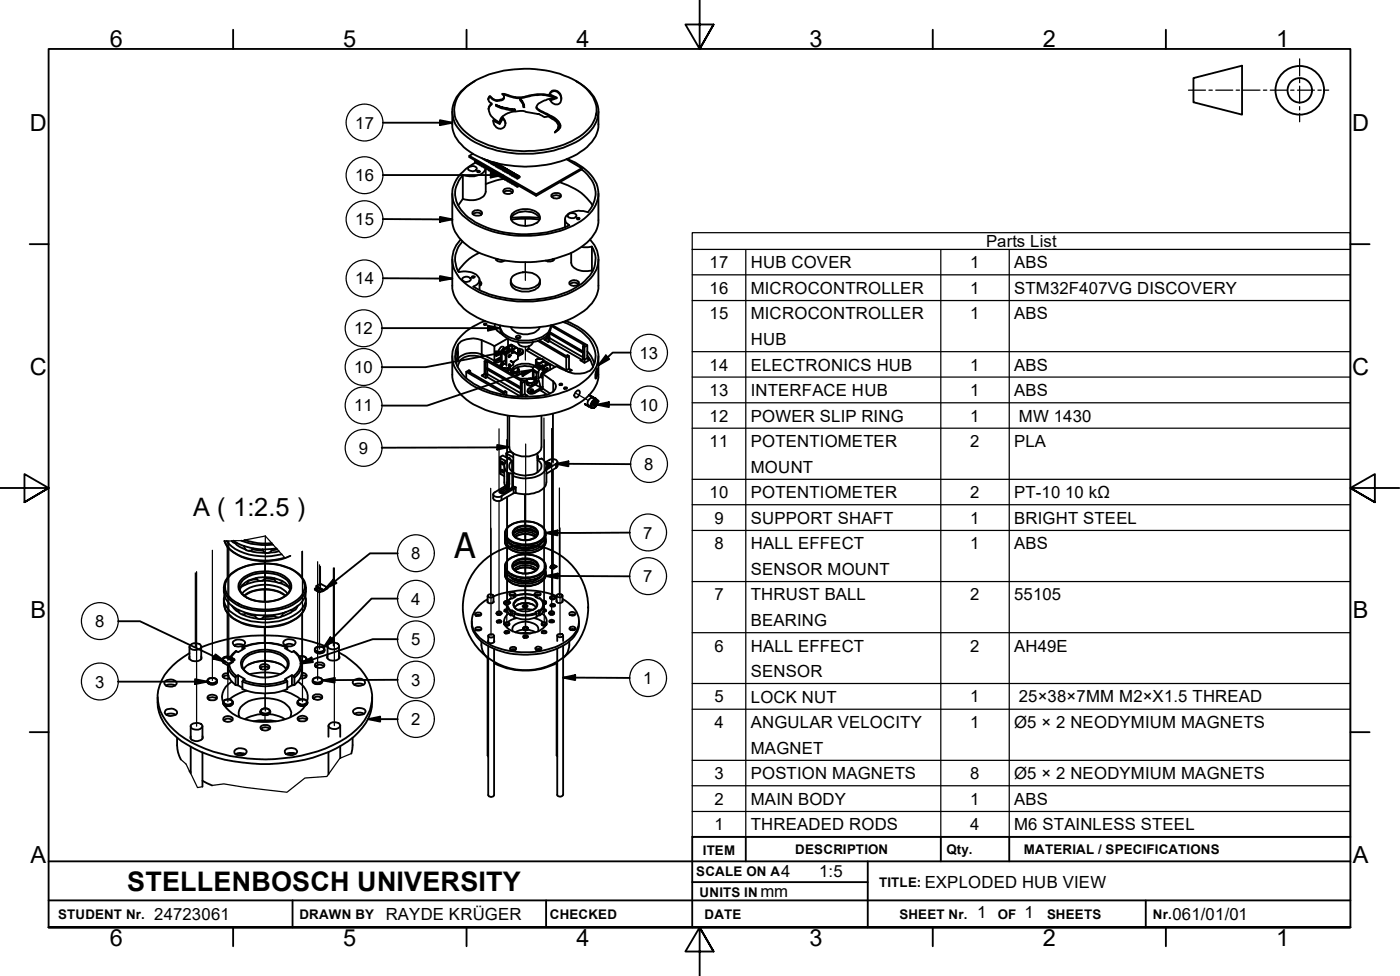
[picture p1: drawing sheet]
<svg xmlns="http://www.w3.org/2000/svg" width="287mm" height="200mm" viewBox="0 0 287 200" stroke-linecap="round" stroke-linejoin="round" font-family="sans-serif">
<defs><g id="words">
<text font-size="7.2" x="93.2" y="114.3">A</text>
<text font-size="5.5" x="26.1" y="182.6">STELLENBOSCH UNIVERSITY</text>
<text font-size="5.2" x="39.6" y="105.7">A ( 1:2.5 )</text>
<g font-size="4.8">
<text x="22.5" y="9.7">6</text>
<text x="70.4" y="9.7">5</text>
<text x="118.2" y="9.7">4</text>
<text x="166.1" y="9.7">3</text>
<text x="213.9" y="9.7">2</text>
<text x="261.7" y="9.7">1</text>
<text x="6.1" y="26.8">D</text>
<text x="277.4" y="26.8">D</text>
<text x="6.1" y="76.8">C</text>
<text x="277.4" y="76.8">C</text>
<text x="6.2" y="126.7">B</text>
<text x="277.5" y="126.7">B</text>
<text x="6.2" y="176.8">A</text>
<text x="277.5" y="176.8">A</text>
<text x="22.5" y="193.9">6</text>
<text x="70.4" y="193.9">5</text>
<text x="118.2" y="193.9">4</text>
<text x="166.1" y="193.9">3</text>
<text x="213.9" y="193.9">2</text>
<text x="261.7" y="193.9">1</text>
</g>
<g font-size="3.4">
<text x="72.8" y="26.4">17</text>
<text x="72.8" y="37.1">16</text>
<text x="72.8" y="46.2">15</text>
<text x="202.2" y="50.6">Parts List</text>
<text x="72.8" y="58.3">14</text>
<text x="145.5" y="55">17</text>
<text x="154" y="55">HUB COVER</text>
<text x="199" y="55">1</text>
<text x="208" y="55">ABS</text>
<text x="145.5" y="60.2">16</text>
<text x="145.5" y="65.5">15</text>
<text x="154" y="60.3">MICROCONTROLLER</text>
<text x="154" y="65.5">MICROCONTROLLER</text>
<text x="199" y="60.2">1</text>
<text x="199" y="65.5">1</text>
<text x="208" y="60.3">STM32F407VG DISCOVERY</text>
<text x="208" y="65.5">ABS</text>
<text x="72.6" y="68.5">12</text>
<text x="154" y="70.7">HUB</text>
<text x="72.6" y="76.5">10</text>
<text x="131.2" y="73.5">13</text>
<text x="145.5" y="75.9">14</text>
<text x="154" y="75.9">ELECTRONICS HUB</text>
<text x="199" y="75.9">1</text>
<text x="208" y="75.9">ABS</text>
<text x="145.5" y="81.2">13</text>
<text x="154" y="81.2">INTERFACE HUB</text>
<text x="199" y="81.2">1</text>
<text x="208" y="81.2">ABS</text>
<text x="72.6" y="84.3">11</text>
<text x="131.2" y="84.1">10</text>
<text x="145.5" y="86.4">12</text>
<text x="154" y="86.4">POWER SLIP RING</text>
<text x="199" y="86.4">1</text>
<text x="209" y="86.4">MW 1430</text>
<text x="73.6" y="93">9</text>
<text x="145.5" y="91.6">11</text>
<text x="154" y="91.6">POTENTIOMETER</text>
<text x="199" y="91.6">2</text>
<text x="208" y="91.6">PLA</text>
<text x="132.1" y="96.3">8</text>
<text x="154" y="96.9">MOUNT</text>
<text x="145.5" y="102.1">10</text>
<text x="146.6" y="107.3">9</text>
<text x="154" y="102.1">POTENTIOMETER</text>
<text x="154" y="107.4">SUPPORT SHAFT</text>
<text x="199" y="102.1">2</text>
<text x="199" y="107.3">1</text>
<text x="208" y="102.1">PT-10</text>
<text x="208" y="107.4">BRIGHT STEEL</text>
<text x="218.5" y="102.1">10 kΩ</text>
<text x="132" y="110.4">7</text>
<text x="146.6" y="112.6">8</text>
<text x="154" y="112.6">HALL EFFECT</text>
<text x="199" y="112.6">1</text>
<text x="208" y="112.6">ABS</text>
<text x="84.3" y="114.6">8</text>
<text x="132" y="119.3">7</text>
<text x="154" y="117.8">SENSOR MOUNT</text>
<text x="84.3" y="124">4</text>
<text x="146.6" y="123">7</text>
<text x="154" y="123.1">THRUST BALL</text>
<text x="199" y="123.1">2</text>
<text x="208" y="123.1">55105</text>
<text x="19.5" y="128.6">8</text>
<text x="154" y="128.3">BEARING</text>
<text x="84.3" y="132.3">5</text>
<text x="146.6" y="133.5">6</text>
<text x="154" y="133.5">HALL EFFECT</text>
<text x="199" y="133.5">2</text>
<text x="208" y="133.5">AH49E</text>
<text x="19.5" y="141">3</text>
<text x="84.3" y="140.6">3</text>
<text x="132" y="140.2">1</text>
<text x="146.6" y="144">5</text>
<text x="154" y="138.7">SENSOR</text>
<text x="199" y="144">1</text>
<text x="209" y="144">25×38×7MM M2×X1.5 THREAD</text>
<text x="84.3" y="148.7">2</text>
<text x="146.6" y="149.2">4</text>
<text x="154" y="144">LOCK NUT</text>
<text x="154" y="149.2">ANGULAR VELOCITY</text>
<text x="199" y="149.2">1</text>
<text x="208" y="149.3">Ø5 × 2 NEODYMIUM MAGNETS</text>
<text x="154" y="154.5">MAGNET</text>
<text x="146.6" y="159.7">3</text>
<text x="154" y="159.7">POSTION MAGNETS</text>
<text x="199" y="159.7">8</text>
<text x="208" y="159.7">Ø5 × 2 NEODYMIUM MAGNETS</text>
<text x="146.6" y="164.9">2</text>
<text x="154" y="165">MAIN BODY</text>
<text x="199" y="164.9">1</text>
<text x="208" y="165">ABS</text>
<text x="146.6" y="170.2">1</text>
<text x="154" y="170.2">THREADED RODS</text>
<text x="199" y="170.2">4</text>
<text x="208" y="170.2">M6 STAINLESS STEEL</text>
<text x="160.2" y="179.8">4</text>
<text x="168" y="179.8">1:5</text>
<text x="156" y="183.8">mm</text>
<text x="189.7" y="182.1">EXPLODED HUB VIEW</text>
<text x="31.6" y="188.5">24723061</text>
<text x="79.1" y="188.5">RAYDE KRÜGER</text>
<text x="200.4" y="188.2">1</text>
<text x="210.1" y="188.2">1</text>
<text x="240.5" y="188.6">061/01/01</text>
</g>
<g font-size="2.7">
<text x="142.8" y="179.6">SCALE ON A</text>
<text x="144.1" y="175.1">ITEM</text>
<text x="163.1" y="175.1">DESCRIPTION</text>
<text x="194.1" y="175">Qty.</text>
<text x="210" y="175">MATERIAL / SPECIFICATIONS</text>
<text x="143.5" y="183.8">UNITS IN</text>
<text x="180.3" y="181.9">TITLE:</text>
<text x="11.9" y="188.4">STUDENT Nr.</text>
<text x="61.4" y="188.3">DRAWN BY</text>
<text x="112.8" y="188.3">CHECKED</text>
<text x="144.5" y="188.3">DATE</text>
<text x="184.5" y="188.3">SHEET Nr.</text>
<text x="204.7" y="188.3">OF</text>
<text x="214.8" y="188.3">SHEETS</text>
<text x="236.5" y="188.3">Nr.</text>
</g>
</g></defs>
<!-- layer: Centerline(ISO) -->
<g fill="none" stroke="#000" stroke-width=".25">
<path d="M107.8 46.3v-1.5v1.5M107.8 53.7v3.8M107.8 71.1v2.7M111.1 76.5l.2 .1M102.4 87.9v12.4M103.9 90.1v10.3M104.1 85.2v15.1M107.8 91v37.7M111.6 85.7v8.7M111.6 90.1v37.7M113.2 87.8v37.7M113.3 84.8v9.9"/>
<path d="M113.3 96.3v19.6M113.5 84.8v10.1M113.5 96.3v19.8M118 80.5l2.7 1.6M40.1 117.4v15.1M40.3 117.2v31.6M43.6 112.8v26.6M46.6 112v6.4M46.7 110.9v24.4M46.9 110.9v24.3M54.2 115v.4M54.4 115v8.3z"/>
<path d="M54.4 115v7M54.4 109.9v35.8M61.9 113v5.2M62 113v30.8M65.2 115.1v24.3M65.5 115.8v4.3M65.7 116.1v4.3M68.4 116.4v16M68.6 116.4v32.3M100.6 100.1v22.1M100.7 108.3v22M102.4 102.7v22.9"/>
<path d="M103.9 101.9v21.7M104.1 101.8v21.7M107.7 101.3v5.5M107.7 109.5v1.2M107.7 113.4v.2M107.7 116.3v1.2M107.8 101.3v9.4M107.8 113.4v4.1zM107.8 101.3v8.8M107.8 113.4v3.5M111.6 100v8.2M111.6 112v3"/>
<path d="M111.6 118.7v4.7M113.3 116.6v5.8M114.7 100v22.1M114.9 108.2v22M46.6 125.6v9.3M46.7 136.3v7.5M54.2 120.8v2.5M54.2 128.5v3.3M54.4 128.5v10.4M61.9 125.7v9.3M65.5 121.4v11.6M103.9 124v3.8"/>
<path d="M107.7 120.1v1.6M107.8 120.1v5.2M107.8 126.9v1.6M107.8 129.2v.6M54.4 142.1v3.1M54.4 146.6v1.2"/>
</g>
<!-- layer: Visible Edges(ISO) -->
<g fill="none" stroke="#000" stroke-width=".38">
<path d="M94.6 18.9a16.1 16.1 0 0 1 10.8-4.7 20.3 20.3 0 0 1 14.2 3.4 6.1 6.1 0 0 1 2.5 6.5 9.7 9.7 0 0 1-5.6 5.2 23 23 0 0 1-18.8-.7 8.9 8.9 0 0 1-4.4-4.9 5.7 5.7 0 0 1 1.3-4.8zM97.4 16.6a7.8 7.8 0 0 0-4.6 6.4 7.2 7.2 0 0 0 3.8 5.7 23.2 23.2 0 0 0 20.7 .8 8.5 8.5 0 0 0 5.4-5.9 6.4 6.4 0 0 0-2.9-5.9l-1.7-1.1M100.4 19.7h.1a1.9 1.9 0 0 0 2.8 .4l.1-.4-.4-.5 .7 .1a6.8 6.8 0 0 0 5.3 .2 8.5 8.5 0 0 1 4.9 .4l-2.6 .9a1.63 1.63 0 0 0-1.3 1.2l.9 .7 1.3 .6a5.1 5.1 0 0 1 2.7 2.2 1.43 1.43 0 0 1-.9 1.6l-.2 .1 .1-.2a1.28 1.28 0 0 0 .7-1.2 1.28 1.28 0 0 0-.8-1.1l-.4-.3a1.59 1.59 0 0 0-1.6-.4l-1.3-.6-2-.3a6.5 6.5 0 0 0-5.4 .7l-.4 .5-.3 .8a3.1 3.1 0 0 1-2.1-3.2l.5-.7-.1-.1a.9 .9 0 0 1-.3-1.4zM103.1 19.4a8.1 8.1 0 0 0 4.4 .6 8.4 8.4 0 0 1 6.1 0M103.4 19.9a.83 .83 0 0 1-1.1 .7h-.8l-1-.7-.4 .5M112.8 19.3a1.16 1.16 0 0 1 1.1-.6 1.16 1.16 0 0 1 1 .9l.2 .7M113.1 18.7a1.48 1.48 0 0 1 1.9 .8 1.48 1.48 0 0 1-.6 1.9 1.46 1.46 0 0 1-1.6-1l1.4-.4-1.5-.7zM92.8 39.7v5.4a7.3 7.3 0 0 0 3.6 5.6 23.3 23.3 0 0 0 20.4 1.3 9.8 9.8 0 0 0 5.8-5.7l.1-.6v-6M92.8 22.9a8.8 8.8 0 0 0 .3 4.4 9.7 9.7 0 0 0 5.6 5.1 23.9 23.9 0 0 0 19.7-.8 9.3 9.3 0 0 0 4.2-4.9l.1-.6v-3.2M94.9 35.9v4.9M96.1 34.4a1.02 1.02 0 0 1 1.7 .2 .98 .98 0 0 1-.9 .5 .98 .98 0 0 1-.9-.6zM96.3 31.9v.3l13.7 7.9 9.3-5.4"/>
<path d="M97 31.5l-.7 .4 13.7 7.9 9.3-5.3M97.4 32.8v.5h.2v-.3M97.7 33v.5h.2l.1-.4M97.9 35.1l.3-.1 .2 .2-.4 .1zM98.1 33.2l.1 .5h.1v-.4M98.5 33.5v.4l.2-.1v-.2M98.8 33.7v.4h.3v-.3M98.9 32.4h.1M99.2 33.8v.5l.1 .1 .1-.4M99.2 32.6h.2M99.6 34.5a2.39 2.39 0 0 1-2.3 1.6l-2.4-.2M99.6 34v.5h.2v-.3"/>
<path d="M99.6 32.7v.2l.2-.1M99.6 34.5v4.8a2.82 2.82 0 0 1-3.3 1.7l-1.4-.2M99.9 34.3v.4h.2v-.3M100.1 32.9l-.2-.1v.3l.2-.2M100.3 34.5v.4l.1 .1 .1-.4M100.3 33.1v.2h.2v-.2M100.3 33h.2M100.6 33.3h.2zM100.6 34.7v.5l.2-.1v-.3M100.6 33.3l.1 .2 .1-.2M100.8 21.2l-.6 1.2M101 33.5h.2z"/>
<path d="M101 34.9v.5l.2-.1v-.3M101 33.2l.2 .1M101 33.5v.2h.2v-.2M101.2 24.6v.4M101.3 33.7h.2zM101.3 35.1l.1 .5h.1v-.4M101.3 33.3l.2 .2v-.2M101.3 33.7l.1 .2h.1v-.2M101.7 33.8l.2 .1zM101.7 35.3l.1 .5 .1-.4M101.7 33.9l.1 .3 .1-.3M101.7 21.5a13.4 13.4 0 0 0 4 1l-2.3-.3-.9-.3z"/>
<path d="M101.7 21.5v.2a7.2 7.2 0 0 0 4 .9v-.1M101.8 33.4v.1h.1v.2h-.2v-.2M102 33.7h.3zM102 34.1h.3zM102 35.5l.1 .5 .2-.1v-.3M102 33.7l.1 .2 .2-.1v-.1M102 34.1l.1 .3 .2-.1v-.2M102.4 33.8l.2 .1zM102.4 35.8v.4h.2v-.4M102.4 33.9l.2 .3v-.3M102.4 34.3v.2h.2v-.2M102.5 34.2l.1 .2h-.2z"/>
<path d="M102.5 25.2v.2M102.8 34.1h.2zM102.8 34.5h.2zM102.8 35.9v.5h.2v-.3M102.8 34.1v.3l.2-.1v-.2M102.8 34.5v.2h.2v-.2M103.1 34.7h.2zM103.1 36.1v.5h.2v-.3M103.1 34.3l.1 .2h.1v-.2M103.1 34.7l.2 .3v-.3M103.1 24.1l-.6 1.1-1.3-.6M103.1 24.1a1.22 1.22 0 0 1 .2 2 1.22 1.22 0 0 1-2-.6l-.1-.9"/>
<path d="M103.1 24.3l-.6 1.1-1.3-.6M103.1 24.3l.5 .6 .1 .4M103.1 24.1v.2M103.2 34.2l.1 .2zM103.3 39.4a1.38 1.38 0 0 1 1.8 0M103.5 38.7a1.28 1.28 0 0 1 1.7 .4 .9 .9 0 0 1-1.2 .7 .57 .57 0 0 1-.7-.3 .57 .57 0 0 1 .2-.8zM103.5 36.6l-1.6 .4-2.3 .7M103.5 34.5h.2zM103.5 34.9l.2 .1zM103.5 36.3v.5h.2v-.4M103.5 34.5v.2h.2v-.2M103.5 34.9v.3h.2v-.3"/>
<path d="M103.7 36.6h.2v.4h.2v-.3M103.9 34.7h.2zM103.9 34.7v.3l.2-.3M103.9 35.1v.3l.2-.1v-.2M103.9 35.1l.1 .1h-.1zM104.2 34.9h.2v.1zM104.2 35.3l.2 .1zM104.2 36.8v.4h.2v-.3M104.2 34.9l.1 .3h.1v-.3M104.2 35.4l.1 .2h.1v-.2M104.6 35.1l.2 .1zM104.6 35.5l.2 .1z"/>
<path d="M104.6 37v.4l.1 .1 .1-.4M104.6 35.1v.3h.2v-.3M104.6 35.6l.1 .2 .1-.2M105 35.3h.2zM105 35.8h.2zM105 37.2v.5l.2-.1v-.3M105 35.4v.2l.2-.2M105 35.8v.2l.2-.1v-.1M105.3 35.5l.2 .1zM105.3 35.9l.2 .1zM105.3 37.4v.4h.2v-.3M105.3 35.6l.1 .2 .1-.2"/>
<path d="M105.3 35.9v.3h.2v-.3M105.5 22.5v.2M105.7 35.8h.2zM105.7 36.1l.2 .1zM105.7 37.6v.4l.1 .1 .1-.4M105.7 35.8v.2h.2v-.2M105.7 36.2v.2h.2v-.2M106 35.9h.2zM106 37.8v.5l.2-.1v-.3M106 35.9v.3l.2-.1v-.2M106 36.4l.1 .2 .1-.2M106.1 36.3l.1 .1h-.1z"/>
<path d="M106.4 36.1l.2 .1zM106.4 38l.1 .1M106.4 36.2v.2h.2v-.2M106.7 20.3l.4 .4 .4 .8-.1 .3-.1-.5zM106.7 20.4v.2l.5 .6 .2 .6M107.5 21.5l-.1 .5M110 39.8v.3M110 21.9a1.53 1.53 0 0 0 1.4 1.2l2.5 1.3a1.98 1.98 0 0 1 1 1.5M113.1 39.9a1.37 1.37 0 0 1 2 .1 1.08 1.08 0 0 1-1 .7 1.08 1.08 0 0 1-1-.6zM114.2 20v.1l-1.3 .5M114.6 25.8l-.2 .9-.2 .2M114.8 37.3a11.7 11.7 0 0 1 6.7 4.8"/>
<path d="M116.2 32.6l3.1 1.9M116.3 32.6a10 10 0 0 1 6.3 5.7 6.2 6.2 0 0 1-2.8 6.5 21.5 21.5 0 0 1-14.4 3.5 18.2 18.2 0 0 1-10.5-4.2 5.7 5.7 0 0 1 .1-8.9l1.3-1.1 1.4-.9M119.3 34.7a5.8 5.8 0 0 1 2.7 5.9l-.1 .5a6 6 0 0 1-1.3 2.4 4.2 4.2 0 0 0-4.5 .8 1.33 1.33 0 0 0 .7 1.9 22.6 22.6 0 0 1-19.3-.7 7.6 7.6 0 0 1-4.2-5.5 5.8 5.8 0 0 1 1.6-4.1M119.3 34.5v.2M92.8 53.1v5.4a7.3 7.3 0 0 0 4.4 6.1 22.7 22.7 0 0 0 14.8 2.3 15.5 15.5 0 0 0 9.4-4.7l.8-1.2a5 5 0 0 0 .5-2.5v-5.4M94.5 49.1a5.7 5.7 0 0 0 .2 8.4 16.8 16.8 0 0 0 10.4 4.2 23 23 0 0 0 12.9-2.3 8.2 8.2 0 0 0 4.7-5.4 5.6 5.6 0 0 0-1.7-4.9M94.8 57.1a1.06 1.06 0 0 1 1.8 .2 .95 .95 0 0 1-1 .5 .95 .95 0 0 1-.8-.7zM94.9 49.5a5 5 0 0 0-.8 6.3 3.9 3.9 0 0 1 4 1 1.29 1.29 0 0 1-1 1.9 21.3 21.3 0 0 0 12.4 2.7 18.2 18.2 0 0 0 10.5-3.8 5.4 5.4 0 0 0 1.4-7.1M94.9 40.8l-.9 1.3M96.8 56.6l.5 .1a.26 .26 0 0 1-.2 .3 .26 .26 0 0 1-.3-.4zM96.9 43.5a1.14 1.14 0 0 1 2 .3 1.37 1.37 0 0 1-2 0zM97 43.9a1.48 1.48 0 0 1 1.8 0"/>
<path d="M98.3 51.8a9.7 9.7 0 0 0-4.3 3.8M98.4 57.6l.3 .4-.1 .5h-.2M98.4 58.1l.3 .3M98.4 57.3v2.1M101.7 53a1.21 1.21 0 0 0 1.9 .4M102.1 53.1l-.3 .2M104.8 57.8a1.81 1.81 0 0 0 1.8 1.8 4.1 4.1 0 0 0 4-.9l.1-.9M104.8 44.8a3.4 3.4 0 0 1 3.9-1.4l1.2 .5 .8 .9M104.8 57.5v.7M104.8 45l2-.2 3.9 .2M104.8 44.6l2-.1 3.9 .1M105 43.8a4.4 4.4 0 0 1 5.5 0 1.32 1.32 0 0 1-.8 2 4.3 4.3 0 0 1-4.7-.6 1.2 1.2 0 0 1 0-1.4z"/>
<path d="M105 56.8a4 4 0 0 1 5.6 .2 1.12 1.12 0 0 1-.6 1.5 4.2 4.2 0 0 1-5-.4 1.09 1.09 0 0 1 0-1.3zM110.7 57.5v.7M113.2 40.3a1.48 1.48 0 0 1 1.8 0M113.3 53.1l.3 .2M113.7 53a1.17 1.17 0 0 1-1.8 .4M115.9 45v1.5M116.5 44a1.02 1.02 0 0 1 1.7 .3 1.16 1.16 0 0 1-1.7 0zM116.8 58.2a1.46 1.46 0 0 1 1.9 0M117 57.7a1.48 1.48 0 0 1 1.7 .1 .93 .93 0 0 1-1.3 .7l-.6-.4zM117.2 51.8v2a2.17 2.17 0 0 0 2 1.7l2.2-.1M118.3 44.7l.5-.1 .1 .2-.5 .2zM121.4 50.5l-2.1 .1"/>
<path d="M121.4 50.5v4.9M121.4 55.4l.1 .2M92.8 73v3.8a6.9 6.9 0 0 0 3.6 5.6 23.1 23.1 0 0 0 18.4 2 11.4 11.4 0 0 0 7.6-5.8l.3-1.2v-4.4M93.5 74v-1.3a.58 .58 0 0 1 .4-.8 3.8 3.8 0 0 1-.4 2.2v-.1M95.6 76.2l7.7 4.4v.3M96.5 76.4v-.4l-.3 .2 7.1 4.1 .3-.2 .3 .2v.7M96.5 76l-.3-.1-.6 .3v1.3M98.8 77l.6-.2v-2.8l.5-.3 7.7 4.5v2.6l.2 .2 .4 .1M99.3 66.4l.4-.1 .1 .2-.4 .1zM99.4 74l.2 .2v3.3M99.5 65.8a10.3 10.3 0 0 0-6.5 5.5 5.9 5.9 0 0 0 2.4 6.6 19.4 19.4 0 0 0 11.8 3.8 21.5 21.5 0 0 0 12.3-3.3 6.4 6.4 0 0 0 3.1-6.5 8.4 8.4 0 0 0-4.9-5.4l-1.7-.7M99.6 74.2l.3-.2v1.4"/>
<path d="M99.8 75.5l7 4.1M99.9 74l7.2 4.2-.3 .1M99.9 75.4l-.1 .2 7 4.1M99.9 75.8v1.5M99.9 75.4l6.9 4M100.2 67.1h.5a.26 .26 0 0 1-.3 .3 .26 .26 0 0 1-.2-.3zM101.4 70.9v3.3M101.4 70.9l-1.7-.8a5 5 0 0 0-5.4 .1 4.9 4.9 0 0 0 .5 6.4 15.2 15.2 0 0 0 9.6 4.5 24 24 0 0 0 8.2-.3 1.8 1.8 0 0 0 1.4-1.9l-.5-.7-2.2-1.6M101.5 66.4v.5l.2 .5 1.5 1.2M102.6 66.8a2.48 2.48 0 0 0 1.7 2.7 7.2 7.2 0 0 0 8.3-1.2l.3-.7 .1-.8M102.6 66.7a2.73 2.73 0 0 0 2.1 2.5 7.5 7.5 0 0 0 7.8-1.1l.5-1v-.4M102.7 73.5l-1.5 .9"/>
<path d="M102.8 75.1v.2M102.8 75.1l-.2 .1M103 74.8l.3-.1zM103 74.8l-.1 .3 .1 .1-.2-.1zM103 75.2l.7 .3-.5 .1zM103.2 75.6h.1M103.3 74.7h-.3l-.1 .2v-.7l-.1 .3-.6 .6M103.4 71.4l-.1-.3a.84 .84 0 0 0-1.1 .9l.2 .5h.3M103.5 72.2l.3-.1v.3l-.3 .3-.1-.1zM103.6 72.1l-.2 .4M103.7 75.5l.7-.2a.45 .45 0 0 1-.7 .2zM103.7 73.9l-.8 .3 .7 .4 .1-.1 .1-2 .3-.4 1.7-.9-.8-.5-1.9 1.2-.2 .4v1.9"/>
<path d="M104.1 69.4l-2.7 1.5M104.1 71.4h.4l-.2 .5-.2-.1zM104.1 75.6v.4M104.1 76l-.1 .1M104.2 69.5v1.5M104.2 71.4v.2M104.3 71.3l-.2 .5M104.3 74.7h.3v.4M104.3 72.8l.2-.2 .3 .2-.3 .4h-.2zM104.4 74.9l-.1-.2 .1 .2M104.4 74.9l.2 .2-.2 .2 .1-.2zM104.5 71.6l-.2 .3"/>
<path d="M104.5 75.7l-.4 .3M104.5 71.6l.3 .2zM104.6 72.6l-.3 .5M104.6 72.8l-.1 .2M104.7 71.8l-.2-.1-.5 .5M104.7 74l.6 .3-.5-.3M104.8 74l.4 .3M104.8 67.1a3 3 0 0 0 3 1.4 3.2 3.2 0 0 0 2.8-1.2l.1-.2M104.8 76.4l.1 .2M105 76.1l.5 .4M105 76.1v.3l.5 .1M105 70.7v.9"/>
<path d="M105 76.4v.2M105.1 71.9l.2 .2M105.1 71.9l.2-.1a.27 .27 0 0 1 0 .4 .27 .27 0 0 1-.3 .1zM105.1 72.2l-.1 .1M105.2 71.9v.1l-.1-.1M105.2 72.1l-.2 .2M105.5 76.5h.4M105.5 72.1l.4 .3M105.5 77h.4l.5-.3 .2-.6-.7 .4v.5M105.8 72.4l-.4-.3 .5 .3M105.8 72.3l.1 .2M105.9 72.4h.1"/>
<path d="M105.9 72.4l.6 .2M105.9 72.3l.5 .3M105.9 68.9l.5-.1 .4 .2a.56 .56 0 0 1-.5 .3 .56 .56 0 0 1-.5-.3zM106 69.3h.6M106 72.3l-.1 .1M106 72.4l.4 .2M106.1 71.3l-1.3-.7-1.7 1-.4 .5v1.4a1.04 1.04 0 0 1-1.2 .9h-.2M106.2 75.2v.7a.57 .57 0 0 1-.5 .3 .57 .57 0 0 1-.5-.3M106.2 75.6l.2 .2a.76 .76 0 0 1-.5 .6 .76 .76 0 0 1-.8-.2l-.1-.1M106.2 70.1a1.56 1.56 0 0 0 2.2 .9l.5-.3 .4-.6M106.2 72.6v1l-.9 .6v.5l-.7 .4a.78 .78 0 0 1-.7 .9M106.2 71.8h.5l.1 .1-.2 .2h-.4"/>
<path d="M106.2 71.5l.3-.1 .8 .4-.1 .3-.8 .5M106.2 72.5v-1.1l-.1-.1h-.2l-1.9 1.2-.1 .3v2.2M106.3 72.1h.3M106.3 75.6l.1 .1M106.4 72.6h-.1M106.4 72.6l-.2 .1M106.5 72.6h.1M106.5 75.9a.75 .75 0 0 1-1 .6M106.5 75.9l.1 .2M106.7 77.6h1.8M107.1 78.5l-.3-.2v2.7l-.1 .2-.5 .1M107.3 78h.6a.89 .89 0 0 0 .4 1 .89 .89 0 0 0 1.1-.1l.3-.2v-.5"/>
<path d="M107.3 71.9l-.1 .6-1 .5M107.6 78.2l-.5 .3v2.8M107.9 78l.4-.3-.3 .3 .1 .2zM108 78.5l.1 .4M108.1 78.2l.5 .3h-.4zM108.2 78.5v.4M108.3 77.7l.7-.1zM108.5 70.9l-.2 .7-.4 .2M108.6 78.5l.8-.1a.47 .47 0 0 1-.8 .1zM108.8 79.8h.5a.29 .29 0 0 1-.2 .3 .29 .29 0 0 1-.4-.2zM109 77.6l.3 .1zM109.1 78.6v.5"/>
<path d="M109.5 76.1l.5 .4v1.5l-.5-.5zM109.6 77.9l.1 .1-.3 .4 .3-.2M109.6 78.7l-.4 .4-.9-.2M109.6 78l.6 .4M109.7 78v.2M109.7 74.9a3.9 3.9 0 0 0-4.9 1v.6a3.1 3.1 0 0 1 3.3-1.4l1.3 .2M109.9 73.8l.4-.2-.4 .4zM109.9 74l.1 .2 .4 .2-.5-.1zM109.9 74.3v.4h.1M109.9 73.8v.9M109.9 74.5h.1M110.3 73.6l.4-.1 .4 .1z"/>
<path d="M110.3 78l-.3 .7-1.7 1v.2a.87 .87 0 0 0 1.3 .4l1.7-1M110.3 69.8l5.8 3.5M110.4 74.9l.3-.1a.32 .32 0 0 1 0 .4 .32 .32 0 0 1-.4 .1zM110.4 75h.2M110.5 74.9h.1M110.6 74.9l-.3 .4M110.6 69.7l5.5 3.3 .3-.2 .3 .2v2.6l.6 .3M110.7 74.4h-.3l.2 .1M110.8 75.4l-.4 .2M110.8 75.3l-.4 .3M111.1 73.6l.4 .2v.2l-.1-.3zM111.1 74.9h.2l-.2 .3"/>
<path d="M111.3 76.6v3l-.2 .3-1.5 .7a.85 .85 0 0 1-.9 .1 .85 .85 0 0 1-.5-.8M111.3 77.2l-.3 .1M111.4 75.5l.2-.1a.32 .32 0 0 1 .1 .4 .32 .32 0 0 1-.4 .1zM111.4 75.1l-.1-.2-.3 .4M111.5 74h.1M111.5 75.4l-.2 .4M111.6 76.1l.1 .4M111.8 74.2l-.4-.2-1.9 1.2-.2 .4v2.1M111.9 76.3l-.1-.1a.81 .81 0 0 0-.7 1.2h.2M112 75.6l.3-.2a.34 .34 0 0 1 0 .4 .34 .34 0 0 1-.3 .1zM112.2 68.8l-.1 .7-.5 .1M112.2 75.4l-.2 .4"/>
<path d="M112.5 68.5v1.6M112.6 68.3l7 4M112.7 74.7l-.4-.2-1.8 1.1-.8-.4 1.9-1.1 .3 .2v.5M112.7 68.4v1.5M112.7 68.2l6.9 3.9M112.8 68.1l6.8 3.9M112.8 75.8v-.9l-.3-.2-1.6 .9-.4 .4-.1 1.7 .5 1.7M113 66.7l6.9 4-.3 .2v2.8l-.5 .2M113.2 66.6l7.3 4.1M114.8 78.7l.4-.1 .1 .3h-.5zM115.4 66a9.9 9.9 0 0 1 6.4 5.2 4.3 4.3 0 0 1-.8 4.8 5.4 5.4 0 0 1-5.2-.1l-1.7-.8-2.8 1.5M115.7 79.5l.1-.1h.5a.3 .3 0 0 1-.3 .3 .3 .3 0 0 1-.3-.2z"/>
<path d="M116.7 73l-.6 .3v2.8M119.6 73.7h-.3M119.6 70.9l.3 .2v3.3M119.9 71.1l.6-.4v2.8l.5 .2M122.5 75.5l.1 .1v.7l-.2 1.2-.2 .1-.1-.8zM102.6 93.7v3.3l.8 .6M102.9 96.3a.34 .34 0 0 1 .3 .2 .34 .34 0 0 1 0 .4l-.3-.2zM102.9 94.6l.3 .1 .1 .5-.4-.1-.1-.3zM103.4 95.5v3.6l.2 .5M103.8 93.7v-.8l1.5 .8M103.8 92.9l.7-.3 .8 .4M103.9 80.3l-.6 .3"/>
<path d="M103.9 98.9l.1 .3-.2 .3-2.3 1.4a.53 .53 0 0 0-.2 .7 .53 .53 0 0 0 .6 .3l.8-.1 3.1-1.9M104.3 94l.2-.2 .2 .4M104.3 99.4l.1 .1M104.4 99.5v.1a.38 .38 0 0 0 0 .4 .38 .38 0 0 0 .4 .2M104.4 99.5v.1M104.5 85.2v6.4a2.26 2.26 0 0 0 2.1 1.8 4.3 4.3 0 0 0 4.3-1.2l.2-.6v-6.4M105.1 99.9h.1M105.2 97.5l-.1 2.4-1.7 1.1M105.3 92.9v3.9M106.5 81.1h.2M108.8 80.1h.4M108.9 80.1h.3"/>
<path d="M110.2 93.9l.5 .2 .4-.1a1.73 1.73 0 0 1 1 1.6 1.73 1.73 0 0 1-1 1.6 6.7 6.7 0 0 1-5.9 .3 .38 .38 0 0 0-.1-.5 .38 .38 0 0 0-.5 0h-.1a1.8 1.8 0 0 1-.8-2.5l-1.1-.8 .5-.4 1.9 1.1v2.2M110.2 94.3a1.33 1.33 0 0 1 .9 1.2 1.33 1.33 0 0 1-.7 1.2 4.7 4.7 0 0 1-5.6-.3l-.3-.6v-.3a1.27 1.27 0 0 1 .5-1.1M110.2 93.5h.2l-.2 .2M110.2 92.9v3.9M110.4 93.5v.5M111.8 94.7a2.27 2.27 0 0 1 1.8-.6 .53 .53 0 0 1 .7 .3 .53 .53 0 0 1-.3 .7l-1.9 1.2M112.1 95.5v3.3a2.62 2.62 0 0 1-2.1 2.1 8.2 8.2 0 0 1-4.5 .1l-2.6 1.5a1.18 1.18 0 0 1-1.7-.4v-.8M112.1 94.9v.3l.5 .4M112.9 95.4h.1M112.9 95.4l-.8 .5M113 95.3l-.1 .1M114.4 94.7l-.2 1.1-2.1 1.3"/>
<path d="M118 80.4a.45 .45 0 0 1 .5-.4 .45 .45 0 0 1 .4 .4v.3a.67 .67 0 0 1-1 .6 .71 .71 0 0 1 .1-.9zM120 82.8v.1M120 82.8l.5 .3M120.5 83.1l-.5-.3 .8 .4M120.6 83.1h.1M120.8 81l1.2 .7M120.8 81l.6 .3zM120.9 81h.1M121.3 81.3l.2 .2M121.3 81.3l.1 .2M121.3 81.4l.2 .1M121.6 81.5a1.26 1.26 0 0 0-1 1.6"/>
<path d="M121.7 82.6l.2-.2a.28 .28 0 0 1 .2 .5 .28 .28 0 0 1-.5 0zM121.7 82.2h.1M121.8 82.6h.1v.3h-.1zM121.8 82.6l.1 .1M121.8 82.8h.1M121.9 82a.89 .89 0 0 0-.4 1.5l.4-.1 .5-.7M121.9 82.7h-.1h.2M122 82.5l-.3 .2v.2M122 82h.1M122 81.7l-.1 .2M122.1 81.7l-.7-.4 .6 .4M122.1 81.7l-.4 .5"/>
<path d="M122.1 81.7l.2 .2-.3 .4-.2 .1-.1-.2M122.1 81.9l-.1 .1zM122.2 82.4h.1M122.2 82l.2 .1M122.3 81.9a1.15 1.15 0 0 1-.7 1.7h-.3l-.7-.5M122.5 82h.1M122.6 82l.1 .2-.3 .5h-.2v-.3M122.6 82l-.4 .4M122.6 82.2l-.1 .2zM46 110.9a5.7 5.7 0 0 0 3.5 3.2 13.4 13.4 0 0 0 10.1-.2M46.5 110.9a9.1 9.1 0 0 0 6.8 3.1 12.8 12.8 0 0 0 4.5-.4M47.4 117.6a12.2 12.2 0 0 1 10.8-1.6 5.7 5.7 0 0 1 4.5 3.9 4 4 0 0 1-1.9 4.4 12.7 12.7 0 0 1-13 0 4.2 4.2 0 0 1-.4-6.7z"/>
<path d="M47.5 110.8a.98 .98 0 0 0 1.1 .5M47.9 110.8a12.3 12.3 0 0 0 8.8 1.6M48.1 111.3a5.6 5.6 0 0 0 2.4 1.4M50 111.9h.1a.98 .98 0 0 0 .7 1 .98 .98 0 0 0 1.1-.5M50.1 120l-.8 .4M50.9 119a.98 .98 0 0 1-1.2 .9M51.1 112.8l1.7 .4 1.9 .1M51.8 112.6l2.2 .2M52.7 118.7l-1.8 .4M53.3 119.1l-2.7 .6M53.7 119.1h1.6l1.5 .2M54.3 118.6l2 .1"/>
<path d="M54.4 118.3a.98 .98 0 0 1-.9 .8 .98 .98 0 0 1-1-.7M55.8 112.5a.98 .98 0 0 1-.9 .8 .98 .98 0 0 1-1-.7M56.3 118.5a.98 .98 0 0 0 .6 .9 .98 .98 0 0 0 1.1-.3M56.9 112.6l-1.2 .2M57.2 113l-2.1 .3M57.2 119.4l2 .9M102.5 100.8l.4 .3 .5-.1M102.6 100.6l.7 .4M103.4 101h.1M103.6 110.5a2.58 2.58 0 0 0 2.2 2.6 5.8 5.8 0 0 0 5.6-1l.6-.9v-.7M103.6 117.2a2.58 2.58 0 0 0 2.2 2.7 5.8 5.8 0 0 0 5.8-1.2l.4-.8v-.7M103.6 110.1a1.74 1.74 0 0 0 1.3 2.1 6.1 6.1 0 0 0 6.5-.5 1.48 1.48 0 0 0 .5-1.6"/>
<path d="M103.6 116.9a2.06 2.06 0 0 0 1.7 2.3 5.7 5.7 0 0 0 6.3-1 1.21 1.21 0 0 0 .3-1.3M104.1 114.9a6 6 0 0 1 7.3 0 2.23 2.23 0 0 1-1.2 3.6 6.1 6.1 0 0 1-6.3-1 2.24 2.24 0 0 1 .2-2.6zM104.3 107.9a6 6 0 0 1 7.1 .2 2.13 2.13 0 0 1-.8 3.4 5.9 5.9 0 0 1-6.7-.8 2.16 2.16 0 0 1 .4-2.8zM104.3 111.1a.48 .48 0 0 0 .6 .4M104.4 118l.7 .7M104.6 111.5l.6 .5 .7 .3M105 118.3l.3 .5 .5-.1M105.2 116.3a2.6 2.6 0 0 1 2.7-1.2 2.28 2.28 0 0 1 2.4 1.2M105.2 116.1a2.44 2.44 0 0 0 2.8 1.4l1.4-.3a1.46 1.46 0 0 0 1-1.1M105.3 109.5a3.1 3.1 0 0 1 4.4-.7l.5 .7M105.3 109.3a1.68 1.68 0 0 0 1.7 1.3 2.85 2.85 0 0 0 3.2-1.1v-.2M105.4 109.8a3.7 3.7 0 0 1 4.7 0"/>
<path d="M105.4 118.8l1.7 .5M105.4 116.7a3.5 3.5 0 0 1 4.7 0M105.6 111.8h.1M105.7 110a4.1 4.1 0 0 1 4.2 0M105.7 115.9l-.4 .2M105.7 117a3.5 3.5 0 0 1 4.2 0M105.7 111.9a.48 .48 0 0 0 .3 .4 .48 .48 0 0 0 .6-.2M105.8 118.7l.9 .3M106.1 112.3l1.8 .2M106.5 112.1l1.1 .2M106.6 108.8l-1.1 .4M106.7 118.9a.48 .48 0 0 0 .5 .4 .48 .48 0 0 0 .5-.3"/>
<path d="M106.9 115.3l-.9 .1-.1 .4-.5 .1M107.1 108.4l-.4 .4-.5-.2M107.3 115.4l-1.4 .4M107.4 115.4l1.6 .2M107.8 115.2l1 .1M107.8 115.1a.48 .48 0 0 1-.4 .3 .48 .48 0 0 1-.5-.3M108 108.4l-1 .1M108 108.3l.4 .3 .5-.2M108.3 108.6l-1.6 .1M108.5 112.1a.48 .48 0 0 1-.5 .4 .48 .48 0 0 1-.5-.4M108.5 108.6l1.3 .4M108.7 115.1l.3 .4 .5-.1"/>
<path d="M108.8 119l-1.2 .1M108.8 108.5h.4M109.2 119.2l-1.9 .1M109.2 115.6l1 .5M109.5 112l-1 .3M109.6 118.7a.48 .48 0 0 1-.4 .5 .48 .48 0 0 1-.5-.3M109.7 108.9l.3 .3M109.9 112.1l-.4 .2-1.4 .2M109.9 118.6l-.3 .1M110.2 116l.1 .2M110.3 111.7l-.3 .4-.6-.1M110.7 118.4l-1.4 .7"/>
<path d="M111.1 118l-.3 .4h-.4M111.1 111.3l-.2 .2-.8 .5M111.1 118h.1M111.4 110.9l-.4 .3M112.8 116.2l.2 .2zM113 116.3l.2 .2zM113 116l.5-.3 .7 .4-.7 .4M113 116.3v.1M113.1 116.1l-.1-.1 .7 .4M113.2 116.5l.4-.2 .1 .1-.4 .2M113.2 116.5l.1 .1zM113.3 116.1l-.1-.1-.3 .2"/>
<path d="M113.5 116.3l-.2-.2-.3 .2M114.2 116.1l-.5 .2M33.9 139.6l.3-.2a1.56 1.56 0 0 1 2.1 .6 1.46 1.46 0 0 1-2.6 .1zM38.9 134.6l-.1 .2a1.49 1.49 0 0 0 2.3 .5l.2-.2v-.5M38.9 132.5v2.6M38.9 132.3a1.49 1.49 0 0 1 2.4 .2 1.24 1.24 0 0 1-1.7 .7 .65 .65 0 0 1-.7-.9zM41.3 132.5v2.6M42.6 139.3a1.16 1.16 0 0 1 1.9 .2 .99 .99 0 0 1-.6 .8 .99 .99 0 0 1-1-.2l-.4-.3zM45.5 135.2l.9-.5 1.4 .8v.2l-1.1 .6-.9-.5-.3-.6 1.4 .8v.2M45.9 122.7a4.6 4.6 0 0 0 3.2 4.7 12.6 12.6 0 0 0 12.2-1l.4-.4a4.1 4.1 0 0 0 1-3.3M46 122a3.4 3.4 0 0 0 1.8 3.7 12 12 0 0 0 9.3 1.6 7.9 7.9 0 0 0 5.3-3.3l.3-1.3-.1-.7M46.7 134.9l.5-.3 .2 .3"/>
<path d="M46.7 136.3a3.8 3.8 0 0 0 1.6 4.1M46.7 138a.8 .8 0 0 0-1 .6 1.15 1.15 0 0 0 1.4 .5M46.9 138.4l-.7 .1-.5 .2M47.1 134.6a1.09 1.09 0 0 0-1.4 .5M47.4 135.3l.5-.3 .2 .3-1.2 .7M47.5 139.7a3.6 3.6 0 0 0-1.7 4.3M47.6 124.1l.9 1.1 .6 .3M47.8 135.1l-.2-.3-.5 .3M47.9 131.4a1.73 1.73 0 0 1 2.4 .3 1.41 1.41 0 0 1-2.2 .6l-.3-.5zM48.1 132.3a1.8 1.8 0 0 1 1.9 0M48.8 138.4v2.1l-.5-.1M48.8 125a.98 .98 0 0 0 .7 .9 .98 .98 0 0 0 1-.3"/>
<path d="M49.1 120.4a2.96 2.96 0 0 0 2.3 2.4 7.4 7.4 0 0 0 7.8-1.3l.4-1.1M49.2 120.8a3.8 3.8 0 0 1 3-2.2 7.8 7.8 0 0 1 6.3 .8l1 1.4M49.7 125.9l1.5 .6 1.8 .3M49.7 121.7a6.4 6.4 0 0 1 6.3-1.7 4.3 4.3 0 0 1 3 1.7M49.7 133.1v-.4l.1-.1 .4 .2-1.4 .9-.4-.3-1.2 1.2M49.8 132.7a12 12 0 0 1 9.1 0M49.8 134.8a7 7 0 0 1 8.7-.3 1.99 1.99 0 0 1-.4 3.4 7.4 7.4 0 0 1-7.7-.2 1.99 1.99 0 0 1-.6-2.9zM50 137.2a5.2 5.2 0 0 1 4.4-1.8h.7a4.8 4.8 0 0 1 3.6 1.8M50.2 122.1a7.6 7.6 0 0 1 8.3 0M50.4 125.7l2 .5M50.9 136.2a7.9 7.9 0 0 1 6.8 0M50.9 138a1.91 1.91 0 0 1-1.2-1.6 1.91 1.91 0 0 1 1-1.8 7.1 7.1 0 0 1 7.3 0 1.91 1.91 0 0 1 1 1.8 1.91 1.91 0 0 1-1.3 1.6"/>
<path d="M51.1 138.2a13.7 13.7 0 0 1 6.4 0M52.3 126a.98 .98 0 0 0 .9 .9 .98 .98 0 0 0 1-.8M53.3 136.9l.9-.3 1 .3M53.3 136.5a1.21 1.21 0 0 1 1.9 .2 1.16 1.16 0 0 1-1.9 .2zM56.3 126.2l-2.2 .2M57.1 126.6a11.1 11.1 0 0 1-3.8 .3M58 125.6a.98 .98 0 0 1-.7 .9 .98 .98 0 0 1-1.1-.5M58.3 131.3a1.73 1.73 0 0 1 2.3 .3 1.43 1.43 0 0 1-2.5 .2zM58.4 132.2a1.8 1.8 0 0 1 1.9 0M58.7 125.4l-.7 .3M58.9 133.1v-.4l-.1-.1-.4 .2 1.5 .9 .3-.2a3.1 3.1 0 0 1 1.7 2.7 4 4 0 0 1-1.5 4.2M59.2 120.2l.2 .4"/>
<path d="M59.9 138.4v2.1l.5-.1v-1.5l-.2-.3-.3-.2-1.5 .8 .5 .4v1.6a12.4 12.4 0 0 1-9.2 0v-1.6l.5-.4-1.4-.8-.5 .4v1.6M60.2 125.1l-.5 .4-2.2 .9M61 124.3a.98 .98 0 0 1-1.4 .8M61.1 124.1l-.1 .3M61.2 139.7a3.7 3.7 0 0 1 1.8 4.1M61.4 134.6a1.06 1.06 0 0 1 1.5 .7v.1a.8 .8 0 0 1-1 .5M61.8 138.4l.8 .1 .2 .2M61.9 137.9a.79 .79 0 0 1 1 .8 1.23 1.23 0 0 1-1.3 .3M64.2 139.2a1.13 1.13 0 0 1 1.9 .2v.2a1.11 1.11 0 0 1-2 .2zM64.6 120.6l.2 .1v.3h-.2zM64.6 132.8a1.16 1.16 0 0 1 1.9 .3 .99 .99 0 0 1-.6 .8 .99 .99 0 0 1-1-.2l-.3-.3zM64.6 136.6a1.3 1.3 0 0 1 1.9 0"/>
<path d="M64.8 121h.1M64.8 135.9l.4-.1a1.13 1.13 0 0 1 1.3 .5 1.13 1.13 0 0 1-1.9 0zM64.9 120.8l.2 .1v.3zM64.9 120.8l.6-.3 .2 .1v.2M64.9 120.1l.8-.5 1.5 .8v.2l-.8 .5-.5 .1M65 120.4l-.1-.3 1.5 .8v.2M65.3 121.1l.2 .1v.2zM65.3 121.1l-.1 .1M65.3 121l.5-.3 .3 .1v.3l-.6 .3M65.4 120.6l-.2-.3-.6 .3M67.2 132.6a36.3 36.3 0 0 0-25.9 .1M67.2 134.4l-.1 .3a1.54 1.54 0 0 0 2.6 0l-.2-.3"/>
<path d="M67.2 132.2a1.62 1.62 0 0 1 2.3-.1v.2a.78 .78 0 0 1-.9 .7 .98 .98 0 0 1-1.4-.8zM67.2 132.4v2.5M67.2 120.4l-.8 .5M69.5 133.7a13.4 13.4 0 0 1 6.3 6.5 8.4 8.4 0 0 1-2.7 9.3 25.3 25.3 0 0 1-14.9 5.9 31.9 31.9 0 0 1-20.2-4 11 11 0 0 1-5.6-7.8 9.2 9.2 0 0 1 4-8.1l2.5-1.6M69.5 132.4v2.5M72.6 139.4l.3-.1a1.25 1.25 0 0 1 2 .7 1.59 1.59 0 0 1-2.6-.1zM96.8 127.3a5.5 5.5 0 0 0 3.7 5.3 17 17 0 0 0 15.8-.8 5.2 5.2 0 0 0 2.4-4.5M97.5 128.8a.76 .76 0 0 1 1.2 .2 .76 .76 0 0 1-1.2-.2zM97.5 125.7a.66 .66 0 0 1 .7-.2 .66 .66 0 0 1 .5 .5 .85 .85 0 0 1-1.3-.1zM97.6 126.1l.4-.1 .6 .1M97.7 129.1h.9M98.7 131.5l.2 1.7 .5 .9 .7 .9"/>
<path d="M100 123.2a.67 .67 0 0 0 .5 .5 .67 .67 0 0 0 .7-.3v-.2M100 134.9v19.9l.1 .2M100 122.2v1.2M100.1 131.3a.61 .61 0 0 0 .6 .5 .61 .61 0 0 0 .6-.5M100.1 121.9a.69 .69 0 0 1 1.1 .3 .78 .78 0 0 1-1.2 0zM100.1 130.2a.71 .71 0 0 1 1.2 .2 .71 .71 0 0 1-1.2-.2zM100.1 132.4v30.5a.66 .66 0 0 0 .6 .4 .66 .66 0 0 0 .6-.4v-29.9M100.1 130.3v1.3M101.2 122.2v1.2M101.3 130.3v1.3M101.9 127.5l.3-.2h.4l.2 .2M102 127.2l.6-.1 .2 .2a.45 .45 0 0 1-.4 .3 .45 .45 0 0 1-.5-.3z"/>
<path d="M102 125.4a.54 .54 0 0 1 .5-.1 .54 .54 0 0 1 .4 .5 .54 .54 0 0 1-.6 .3 .54 .54 0 0 1-.4-.5zM103.4 123.5l.4-.2 .7 .3-.6 .5-.4-.3-.1-.3 .7 .5M103.4 129.5a.57 .57 0 0 1 .6-.2 .57 .57 0 0 1 .5 .4l-.7 .2zM103.5 129.7l.3-.2 .6 .2M103.5 127.7a.52 .52 0 0 1 .6-.2 .52 .52 0 0 1 .4 .6 .52 .52 0 0 1-.7 .2 .52 .52 0 0 1-.3-.6zM103.6 128.1a5.7 5.7 0 0 0 6.1 1.5l.9-.3 .8-.5 .5-.6M103.9 124l.2 1.3 .6 .8M103.9 124.8l-.4 .2-.1 .2 .7 .2M104 125.1l-.6 .2M104.1 123.4l.3-.1 .1 .1M104.1 123.2l.2 .1M104.1 123.2h-.4l-.3 .2"/>
<path d="M104.1 123.2l-.2 .1M104.3 123.5l.3-.1-.5 .5M104.3 125.7l-.7 .9-.2 .7v.6M104.6 122l.2-.1 .8 .1M104.6 121.5a.69 .69 0 0 1 1.1 .4 .76 .76 0 0 1-1.2-.2zM104.7 132.7a.66 .66 0 0 1 .7-.2 .66 .66 0 0 1 .5 .5 .85 .85 0 0 1-1.3 0zM104.8 133.2l.4-.2 .5 .2M105 125.1v1h-.3M105 126.1l.5 .3M105.2 129.4a1.39 1.39 0 0 1 1.2-1.8 3.5 3.5 0 0 1 4 1v.8M105.5 122.4v-.2l.2 .1-.7 .4-.2-.1-.6 .6M105.5 122.2a6.1 6.1 0 0 1 4.5 0"/>
<path d="M105.5 124.5a3.1 3.1 0 0 1 4.4 0M105.7 123.1a3.5 3.5 0 0 1 4.3 .3 1.17 1.17 0 0 1-1 1.7 3.4 3.4 0 0 1-3.5-.6 .96 .96 0 0 1 .2-1.4zM105.9 126.7l-.8 .2-1 .7M106 124a4 4 0 0 1 3.5 0M106 124.9a.99 .99 0 0 1-.6-1 .99 .99 0 0 1 .8-.9 3.2 3.2 0 0 1 3.8 .6 .97 .97 0 0 1-.5 1.3M106.2 125l1.6-.2 1.5 .2M106.6 129.8l1.2-.1 1.1 .1M107.3 124.3l.2-.1 .6 .1M107.3 124.1l.2-.1h.4l.3 .2a.5 .5 0 0 1-.5 .3 .5 .5 0 0 1-.4-.4zM107.4 129l-.8 .2-.9 .4M107.4 130.6l.2-.2 .7 .2M107.4 130.2h.6l.3 .2a.49 .49 0 0 1-.5 .3 .49 .49 0 0 1-.5-.3z"/>
<path d="M107.4 128.5a.48 .48 0 0 1 .6-.1 .48 .48 0 0 1 .3 .5 .49 .49 0 0 1-.6 .3 .49 .49 0 0 1-.4-.5zM108.2 129.1l1 .2 .6 .3M109.6 126.7l.8 .2 1 .7M109.8 122a.63 .63 0 0 0 .7 .1 .63 .63 0 0 0 .4-.5 .83 .83 0 0 0-1.3 .2l.2 .2 .4-.1 .5 .1M109.8 132.8a.76 .76 0 0 1 1.3 .2 .7 .7 0 0 1-.7 .3 .7 .7 0 0 1-.6-.5zM109.9 133.2l.3-.2 .7 .2M110 122.4v-.2l-.2 .1 .7 .4 .2-.1a1.49 1.49 0 0 1 .9 1.4l-.2 1.3-.7 .8M110.5 125.1v1h.2v-.9l-.2-.1-.7 .4 .2 .2v.8a6.1 6.1 0 0 1-4.5 0v-.8l.2-.2-.7-.4-.3 .2v.8M110.5 126.1l-.5 .3M111.1 129.7l.3-.2 .7 .2M111.1 129.4a.55 .55 0 0 1 1 .2l-.3 .2h-.4l-.3-.1zM111.1 127.7a.52 .52 0 0 1 .7-.2 .52 .52 0 0 1 .3 .6 .52 .52 0 0 1-.7 .2 .52 .52 0 0 1-.3-.6z"/>
<path d="M111.2 125.7l.8 .9 .1 .5v.7M111.3 123.2a.4 .4 0 0 1 .6 0 .4 .4 0 0 1-.1 .6h-.2M111.5 125.1l.5 .1M111.6 124.8l.3 .1 .1 .3-.6 .2M112.7 127.4l.5-.1 .4 .1M112.7 127.2a.5 .5 0 0 1 .5-.2 .5 .5 0 0 1 .4 .4 .5 .5 0 0 1-.5 .2 .5 .5 0 0 1-.4-.4zM112.7 125.5a.48 .48 0 0 1 .6-.3 .48 .48 0 0 1 .3 .6 .48 .48 0 0 1-.6 .2 .48 .48 0 0 1-.3-.5zM112.9 124.1l.3-.1 .6 .1M112.9 122.3a.52 .52 0 0 1 .6-.2 .52 .52 0 0 1 .4 .6 .52 .52 0 0 1-.7 .2 .52 .52 0 0 1-.3-.6zM113 123.8h.5l.4 .2a.49 .49 0 0 1-.5 .3 .49 .49 0 0 1-.5-.3zM114.2 123.1a.61 .61 0 0 0 .6 .5 .61 .61 0 0 0 .6-.5M114.2 122.2a17.5 17.5 0 0 0-13 0"/>
<path d="M114.2 135.9v19h.1M114.2 122.1v1.3M114.3 135.8a14.3 14.3 0 0 1-13 .1M114.3 121.9a.73 .73 0 0 1 1.1 .3 .71 .71 0 0 1-1.2-.2zM114.3 130.2v1.2M114.4 130a.63 .63 0 0 1 .6-.1 .63 .63 0 0 1 .4 .5 .58 .58 0 0 1-.6 .2 .58 .58 0 0 1-.4-.6zM115.4 122.7a5.7 5.7 0 0 1 3.3 4.4 5.4 5.4 0 0 1-3.3 4.8 17.4 17.4 0 0 1-15.2 .1 5.4 5.4 0 0 1-3.4-4.9 5.3 5.3 0 0 1 3.2-4.3M115.4 122.1v1.3M115.5 132.3v30.6a.66 .66 0 0 1-.6 .4 .66 .66 0 0 1-.6-.4v-29.9M115.5 130.2v1.2M116.8 131.5l-.1 1.2-.2 .9-1 1.3M116.8 125.6a.66 .66 0 0 1 .7-.2 .66 .66 0 0 1 .5 .5 .71 .71 0 0 1-1.2-.2z"/>
<path d="M116.9 126l.4-.1 .6 .1M117 129l.6 .2 .4-.2a.57 .57 0 0 0-.6-.6 .57 .57 0 0 0-.6 .6l.7-.1 .4 .1M32.3 142.9a9.3 9.3 0 0 0 3.8 8.1 27.3 27.3 0 0 0 15.5 5.5 34 34 0 0 0 17.3-3.1 13.5 13.5 0 0 0 7.1-7.4l.3-1v-2.1M34 145.5l.3-.1a1.56 1.56 0 0 1 2 .5v.3a1.58 1.58 0 0 1-2.5-.2zM34 140.5a1.8 1.8 0 0 1 1.9 0M34.1 146.5a1.85 1.85 0 0 1 1.9 0M36.3 151.2a8 8 0 0 0 .8 4.4M38.9 158.1l.2 .1M39.1 150.9v.2a.9 .9 0 0 0 1 .8 1.42 1.42 0 0 0 1.5-.8l-.1-.2M39.1 148.8v2.6M39.1 153v5.5M39.3 148.5l.3-.2a1.46 1.46 0 0 1 1.9 .5 1.35 1.35 0 0 1-1.1 .8 1.35 1.35 0 0 1-1.3-.7z"/>
<path d="M41.5 148.8v2.6M41.5 154.2v7M42.6 143.2l1-.3 .8 .3M42.6 142.7a1.21 1.21 0 0 1 1.9 .2 1.13 1.13 0 0 1-1.9 .3zM45.8 147.6l.3-.2a1.38 1.38 0 0 1 1.6 .2M46 143.4h.4a.87 .87 0 0 1 1.4 .7 1.13 1.13 0 0 1-2 .2v-.5zM46 144.5a8.9 8.9 0 0 0 6.5 3.4 12.4 12.4 0 0 0 9.1-2.1l1-1.2M46 146.9a1.23 1.23 0 0 1 1.8 .4 1.11 1.11 0 0 1-2 .1zM48.3 153.7a1.73 1.73 0 0 1 2.3 .3 1.43 1.43 0 0 1-2.5 .2zM48.3 154.6l.9-.3 1.1 .3M48.8 140.5l.9 .5M49.1 147a2.25 2.25 0 0 1 1.3-2.9 8.4 8.4 0 0 1 8 0 2.42 2.42 0 0 1 1.2 2.9"/>
<path d="M50.6 141.5l-1.6 .6-1.9 1.2M52 147.8a14.2 14.2 0 0 1 4.6 0M53.5 148.9a1.59 1.59 0 0 1 1.9 0v.3a1.19 1.19 0 0 1-2 0zM53.5 145.5a1.09 1.09 0 0 1 1.1-.3 1.09 1.09 0 0 1 .8 .8 1.19 1.19 0 0 1-2 0zM53.5 149.4a1.23 1.23 0 0 1 1.8 0M53.6 146.4l-2.2 .4-1.2 .6M55.2 146.4l2.1 .4 1.1 .6M58 141.5l1.7 .6 2 1.2M58.6 153.6l.3-.2a1.56 1.56 0 0 1 2.1 .6 1.46 1.46 0 0 1-2.6 .1zM58.7 154.5l.6-.2h.8l.5 .2M59.9 140.5l-1 .5M61.1 143.6a1.13 1.13 0 0 1 1.1-.4 1.13 1.13 0 0 1 .9 .9 1.13 1.13 0 0 1-1.1 .6 1.13 1.13 0 0 1-1-.6z"/>
<path d="M61.1 147.1a1.27 1.27 0 0 1 2 .2 1.19 1.19 0 0 1-2.1 0zM61.2 147.5l.1-.2 .7-.1 .7 .1 .2 .2M64.2 143.1a1.3 1.3 0 0 1 1.8 0M64.2 142.6a1.49 1.49 0 0 1 1.8 0l.1 .3a1.13 1.13 0 0 1-2 0zM67.4 148.7v2.3M67.4 154.1v4.6M67.6 148.3a1.5 1.5 0 0 1 2.2 .4 1.35 1.35 0 0 1-1.2 .8 1.35 1.35 0 0 1-1.2-.7zM69.8 148.7v2.3M69.8 152.9v2.5M72.3 151.2v2.3l-.2 .9M72.6 145.4a1.73 1.73 0 0 1 2.4 .3 1.4 1.4 0 0 1-2.2 .6l-.4-.4zM72.6 140.3a1.85 1.85 0 0 1 1.9 0"/>
<path d="M72.7 146.3a1.95 1.95 0 0 1 2 0M41.5 160l2 1"/>
</g>
<!-- layer: Visible Tangent Edges(ISO) -->
<g fill="none" stroke="#000" stroke-width=".38">
<path d="M93.9 72.4v1.3l-.3 .8M93.9 70.7v1.6M94.3 74l-.4 1.2M98.8 69.7v2.9a4.6 4.6 0 0 0-4.8 .8l-.1 .4 .4 .2a3.8 3.8 0 0 1 4.3-.8M102.6 74l.3 .2M102.7 73.2l-1.3 .7-2.6-1.3-.2 .6 1.3 .5M102.7 73.5l-1.4 .9 1.1 .6M102.7 72.3l.2 .2M102.8 68.2l-.2 .1M102.9 74.9h.1M103.1 71.6l.3 .1M103.7 74.5l-.1 .1"/>
<path d="M103.7 72.9l.2 .1M104.1 72.1l.2 .2M104.4 71.9l-.3 .3M104.5 74.7h.1M104.5 71.6l.2 .1M104.5 71.7l.1 .1M104.7 70.7l.2 .1M105.7 71.2l.2 .1M107.1 72.3v.3M109.3 75.7l1.1 .7M109.7 75l.2 .1M109.8 78.8l1.1 .6 .4-.2"/>
<path d="M110 77.5l-.4 .2M110 77.2l-.5 .3M110.3 78l.3 .2M110.6 75.5l.3 .1M110.7 79.9l1.5 1M110.9 73.5l-3-1.7 .6-.4 7.6 4.5 .6-.3 .6 .3-.7 .4M110.9 77.2l-.5 .3M111.3 74.1l.1 .1M111.3 79.6l1.5 1M111.3 76.7l-.4 .3M111.5 73.9l2.4 1.3M111.7 76.2l-.6 .3"/>
<path d="M112.2 74.6l.2 .1M113.5 78.2v2.1M119.6 73.2l-6.9-3.9-.2 .1-.3-.1-.6 .3 .9 .5 .2-.2 6.6 3.8-.2 .2 .8 .5 1.1-.7-.5-.3-.6 .3-.3-.2M120.5 72.8l.6 1 .6 1.4M120.5 72l.7 1 .7 1.5M102.7 93.9v3.3M103.6 94.4v.5M103.8 99.5l.3 .2M104.1 99.7v.1M104.1 99.7l-1.6 .9v.3M104.1 99.8l-1.5 .8M104.3 99.2l-.2 .5"/>
<path d="M104.3 99.2h.2M104.3 99.2l-.4-.3v.4M104.3 97v2.2M104.5 99.2l-.1 .4-.3 .2M104.5 97v2.2M105.1 97.1v2.8M105.2 99.6v.1M105.2 97.1v.4M105.2 99.7l-.3 .4 .3 .2M105.2 99.7l.6 .2v1.1M105.2 97.5v2.2M106.8 80.6l-6.9-4-.3 .2-.2-.2-.6 .4 .8 .5 .3-.2 6.6 3.8-.3 .2"/>
<path d="M106.8 81l.3 .1 .5-.3 .6 .3-.4 .2M109.6 80.3v.3M110.3 93.6v.4M112 95l.3-.2 .3 .1-.5 .2M112.1 95l-.1 .1M112.2 95.3l-.1 .1M112.6 95.6l-.5 .2M112.6 94.9l.4 .2M112.9 95.4v-.2l-.3-.2v.5M113 95.3l-.1-.1 .1-.1v.3l-.9 .5M114 95.1v.8M120.5 83.1l.2 .2"/>
<path d="M121.6 82.2a.53 .53 0 0 1 .7-.3 .53 .53 0 0 1 .3 .7l-.3 .5 .2-.5a.48 .48 0 0 0-.3-.6 .48 .48 0 0 0-.6 .2l-.3 .7a.47 .47 0 0 0 .1 .7 .47 .47 0 0 0 .7-.3l.2-.2-.1 .2a.53 .53 0 0 1-.8 .3 .53 .53 0 0 1-.2-.7zM121.7 82.7l.2-.2a.26 .26 0 0 1 .1 .3 .26 .26 0 0 1-.3 .1zM121.9 82.5h.1v.2l-.3 .3zM121.9 81.9a1.26 1.26 0 0 0-.6 1.7M122 82.5v.3l-.3 .1M122 82.5l-.1-.1-.2 .2v.4M122.1 81.7l.3 .2M122.3 82l.1 .1M122.4 82.7l-.5 .7-.5 .1M122.6 82l.1 .2M46 110.9a6.1 6.1 0 0 0 4.7 3.5 14.8 14.8 0 0 0 7.7-.1M47.4 117.7a11 11 0 0 1 8.9-2.1 8.2 8.2 0 0 1 5.7 3 3.4 3.4 0 0 1-1.8 4.8 12.5 12.5 0 0 1-12.1-.1 3.3 3.3 0 0 1-1.6-4.4z"/>
<path d="M49.5 110.8a15 15 0 0 0 6.5 .8M49.6 118.7a8.1 8.1 0 0 1 8.7-.7 2.24 2.24 0 0 1 .9 3.5 7.4 7.4 0 0 1-6.9 1.6 3.9 3.9 0 0 1-3.4-2.9l.1-.6zM50.2 110.7l.9 .2a11.6 11.6 0 0 0 4.7 .4M102.5 100.9h.1M102.5 100.9l.4 .2M102.7 100.7l-.2 .1M102.9 101.7v.8M103.6 109.3a2.53 2.53 0 0 0 2.3 2.1 6 6 0 0 0 5.7-1.1l.4-1M103.6 110.9a2.7 2.7 0 0 0 2.3 2.2 6.7 6.7 0 0 0 5.1-.6 1.82 1.82 0 0 0 1-1.6M103.6 117.7a2.53 2.53 0 0 0 2.3 2.1 6 6 0 0 0 5.7-1.1l.4-1M103.6 116.1a2.53 2.53 0 0 0 2.3 2.1 5.8 5.8 0 0 0 5.7-1.2l.4-.9M104 108.3a5.6 5.6 0 0 1 7-.5 1.65 1.65 0 0 1 .8 1.6 1.65 1.65 0 0 1-1.1 1.4 5.8 5.8 0 0 1-6.6-.6 1.56 1.56 0 0 1-.1-1.9z"/>
<path d="M104.3 114.7a6.1 6.1 0 0 1 7.1 .2 1.67 1.67 0 0 1-.7 2.7 5.9 5.9 0 0 1-6.7-.6 1.65 1.65 0 0 1 .3-2.3zM104.3 100l-1.4 .8v.3M104.7 100.2l-1.4 .9M104.8 100.1l-1.6 1.1-.3-.1M105.2 116.1a2.12 2.12 0 0 1 2.1-1.5 2.55 2.55 0 0 1 3.1 1.5M105.3 109.3a2.11 2.11 0 0 1 2.5-1.4 2.61 2.61 0 0 1 2.4 1.1v.3M105.3 100.3v.8M105.4 115.2a3.8 3.8 0 0 1 4.8 .2 1.27 1.27 0 0 1-.9 1.9 3.9 3.9 0 0 1-4.1-.8 1.08 1.08 0 0 1 .2-1.3zM105.6 108.3a3.7 3.7 0 0 1 4.5 .3 1.15 1.15 0 0 1-.8 1.8 3.6 3.6 0 0 1-3.9-.5 1.02 1.02 0 0 1 .2-1.6zM105.7 110a3.7 3.7 0 0 1 4.2 0M105.7 116.9a3.8 3.8 0 0 1 4.2 0M42.5 139.7a1.16 1.16 0 0 0 1.9 .3l.1-.3"/>
<path d="M42.5 139.5a1.16 1.16 0 0 0 1.9 .3l.1-.3M42.9 139.1l.7-.2a.62 .62 0 0 1 .8 .7 1.08 1.08 0 0 1-1.8-.2zM45.9 123.6a4.3 4.3 0 0 0 2.7 3.5 12.8 12.8 0 0 0 12.2-.4 4 4 0 0 0 1.9-3.1M45.9 120.4a4.2 4.2 0 0 0 2.7 3.6 13.5 13.5 0 0 0 11.5 0 4.2 4.2 0 0 0 2.6-3.6M46.7 136.3a3.1 3.1 0 0 0 1.6 2.6M47 136.1a3.6 3.6 0 0 0 1.5 2.5M47.1 134.6h-.4a.89 .89 0 0 0-1 .5M48.5 133.5l-1.1 1.2M49.1 120.4a3.1 3.1 0 0 1 2.7-2.6 8.1 8.1 0 0 1 7.1 1.1l.3 .5 .4 1M49.7 139.7a11.6 11.6 0 0 0 9.2 0M49.9 139.4a12 12 0 0 0 8.8 0M49.9 132.7a11.2 11.2 0 0 1 8.8 0"/>
<path d="M50.1 122a7.4 7.4 0 0 1 8.4 0M60.2 133.5a2.92 2.92 0 0 1 0 5.1M61.4 134.6a.91 .91 0 0 1 1.4 .5 .95 .95 0 0 1-1 .5M61.9 136.2a3.4 3.4 0 0 1-1.5 2.7M62.9 135.3a1.02 1.02 0 0 1-1 .6M62.9 135.1a.89 .89 0 0 1-1.1 .6M64.1 139.6a1.13 1.13 0 0 0 2 0M64.1 139.4a1.13 1.13 0 0 0 2 0M64.3 139.1l.2-.1a1.09 1.09 0 0 1 1.5 .4 1.09 1.09 0 0 1-1.8 0zM64.6 133.3a1.08 1.08 0 0 0 1 .6 1.08 1.08 0 0 0 .9-.6M64.6 133.1a1.13 1.13 0 0 0 1.9 .2v-.2M64.7 132.8l.2-.1 .6-.2a.75 .75 0 0 1 1 .5 1.03 1.03 0 0 1-.9 .6 1.03 1.03 0 0 1-1-.6z"/>
<path d="M101.9 125.7a.57 .57 0 0 0 .5 .3 .57 .57 0 0 0 .5-.3M101.9 125.7a.64 .64 0 0 0 1 0M101.9 125.5a.48 .48 0 0 1 .5-.2 .48 .48 0 0 1 .4 .4 .51 .51 0 0 1-.9-.2zM103.4 128a.64 .64 0 0 0 1.1 0M103.4 127.8a.57 .57 0 0 0 .5 .3 .57 .57 0 0 0 .6-.3M103.6 127.7a.47 .47 0 0 1 .4-.2 .47 .47 0 0 1 .4 .4 .44 .44 0 0 1-.5 .2 .44 .44 0 0 1-.3-.4zM103.9 124l.2 .6 .6 .7M104.1 124l.3 .7 .4 .5M104.1 123.2h-.3l-.4 .2M104.8 122.6l-.5 .7M105 133.1l.7 .1M105.5 125.7a6.1 6.1 0 0 0 4.5 0"/>
<path d="M105.5 125.6a6.6 6.6 0 0 0 4.5 0M105.5 122.2a6.6 6.6 0 0 1 4.5 0M107.3 128.8a.57 .57 0 0 0 .5 .4 .57 .57 0 0 0 .5-.4M107.3 128.8a.63 .63 0 0 0 1 0M107.5 128.5h.3l.4 .2a.41 .41 0 0 1-.4 .3 .41 .41 0 0 1-.4-.3zM110.7 122.6a1.5 1.5 0 0 1 0 2.6M110.7 133l-.7 .2M111.1 128a.57 .57 0 0 0 1 0M111.1 127.8a.52 .52 0 0 0 .5 .3 .52 .52 0 0 0 .5-.3M111.2 127.7a.47 .47 0 0 1 .5-.2 .47 .47 0 0 1 .3 .4 .44 .44 0 0 1-.5 .2 .44 .44 0 0 1-.3-.4zM111.3 123.2l.3-.1 .4 .2-.2 .3h-.3M111.6 124l-.2 .6-.7 .7"/>
<path d="M112 123.5l-.1 .3h-.3M112 123.4v.2l-.5 .1M112.6 125.7a.57 .57 0 0 0 .6 .3 .57 .57 0 0 0 .5-.3M112.6 125.6a.64 .64 0 0 0 1.1 0M112.7 125.5a.51 .51 0 0 1 .9 .2 .51 .51 0 0 1-.9-.2zM112.8 122.6a.64 .64 0 0 0 1.1 0M112.8 122.4a.57 .57 0 0 0 .5 .3 .57 .57 0 0 0 .6-.3M113 122.2h.5l.3 .1a.41 .41 0 0 1-.4 .4 .41 .41 0 0 1-.4-.4zM45.8 144.1a1.13 1.13 0 0 0 2 0M45.8 143.9a1.08 1.08 0 0 0 1 .6 1.08 1.08 0 0 0 1-.6M45.9 143.6l.2-.1a1.14 1.14 0 0 1 1.6 .3 1.03 1.03 0 0 1-.9 .6 1.03 1.03 0 0 1-1-.6zM48.7 154.4l1.5 .2"/>
<path d="M53.4 146a1.19 1.19 0 0 0 2 0M53.4 145.8a1.19 1.19 0 0 0 2 0M53.6 145.5a1.14 1.14 0 0 1 1.8 .2 1.09 1.09 0 0 1-1.9 0zM60.3 154.4l-1.4 .2M61 144.1a1.13 1.13 0 0 0 1 .6 1.13 1.13 0 0 0 1.1-.6M61 143.9a1.19 1.19 0 0 0 2.1 0M61.2 143.6l.8-.3a.64 .64 0 0 1 .9 .8l-.2 .1a1.09 1.09 0 0 1-1.6-.4z"/>
</g>
<!-- layer: Visible Edges(ISO) -->
<g fill="#000">
<circle cx="106.4" cy="38" r=".19"/>
<circle cx="107.4" cy="22" r=".19"/>
<circle cx="104.5" cy="71.7" r=".19"/>
<circle cx="104.6" cy="71.8" r=".19"/>
<circle cx="104.7" cy="71.7" r=".19"/>
<circle cx="105.2" cy="75.9" r=".19"/>
<circle cx="105.2" cy="74.2" r=".19"/>
<circle cx="105.4" cy="72.1" r=".19"/>
<circle cx="106" cy="72.4" r=".19"/>
<circle cx="109.9" cy="74.5" r=".19"/>
<circle cx="120.4" cy="83.1" r=".19"/>
<circle cx="120.6" cy="83.1" r=".19"/>
<circle cx="121.4" cy="81.5" r=".19"/>
<circle cx="121.7" cy="83" r=".19"/>
<circle cx="122.2" cy="82.7" r=".19"/>
<circle cx="122.6" cy="82" r=".19"/>
<circle cx="122.6" cy="82.2" r=".19"/>
<circle cx="103.3" cy="101" r=".19"/>
<circle cx="103.6" cy="128.1" r=".19"/>
</g>
<!-- layer: Visible Tangent Edges(ISO) -->
<g fill="#000">
<circle cx="120.6" cy="83.1" r=".19"/>
<circle cx="122" cy="81.7" r=".19"/>
</g>
<!-- layer: Break Lines(ISO) -->
<path d="M46 110.9l3.8-.1 4.6-.9 4.1 4.5 1.1-.5M37.1 155.6l1.1 1 2.3 4.8 1-.2M72.1 154.4l-2.4 1-2.6 3.7-4.6 .3-3.6 3-8.7-1-4.3-.7-2.4 .3" fill="none" stroke="#000" stroke-width=".25"/>
<!-- layer: Symbols(ISO) -->
<g fill="none" stroke="#000" stroke-width=".25">
<path d="M142 51.1v-3.4h135v3.4M142 51.1v120.4h135v-120.4M142 51.1h135M142 56.3h135M153 51.1v120.4M193 51.1v120.4M207 51.1v120.4M142 61.6h135M142 72.1h135M142 77.3h135M142 82.5h135M142 87.8h135"/>
<path d="M142 98.2h135M142 103.4h135M142 108.7h135M142 119.2h135M142 129.7h135M142 140.1h135M142 145.4h135M142 155.8h135M142 161h135M142 166.3h135"/>
<circle cx="74.8" cy="35.9" r="3.8"/>
<circle cx="74.8" cy="25.1" r="3.8"/>
<circle cx="74.8" cy="57.1" r="3.8"/>
<circle cx="74.8" cy="44.9" r="3.8"/>
<circle cx="74.6" cy="67.3" r="3.8"/>
<circle cx="74.6" cy="75.2" r="3.8"/>
<circle cx="133.1" cy="72.3" r="3.8"/>
<circle cx="74.6" cy="91.8" r="3.8"/>
<circle cx="74.6" cy="83.1" r="3.8"/>
<circle cx="133.1" cy="95.1" r="3.8"/>
<circle cx="133.1" cy="82.9" r="3.8"/>
<circle cx="85.3" cy="113.4" r="3.8"/>
<circle cx="132.9" cy="109.1" r="3.8"/>
<circle cx="132.9" cy="118.1" r="3.8"/>
<circle cx="20.5" cy="127.3" r="3.8"/>
<circle cx="20.5" cy="139.7" r="3.8"/>
<circle cx="85.3" cy="139.3" r="3.8"/>
<circle cx="85.3" cy="131" r="3.8"/>
<circle cx="85.3" cy="122.7" r="3.8"/>
<circle cx="132.9" cy="139" r="3.8"/>
<circle cx="85.3" cy="147.4" r="3.8"/>
</g>
<!-- layer: Detail Circle Lines(ISO) -->
<circle cx="107.8" cy="124.5" r="12.9" fill="none" stroke="#000" stroke-width=".38"/>
<!-- layer: Border_0 -->
<g fill="none" stroke="#000" stroke-width=".38">
<path d="M47.8 6.1v3.9M95.7 6.1v3.9M143.5 0v10l-2.9-5h5.8l-2.9 5 2.9-5M191.3 6.1v3.9M239.1 6.1v3.9M6.1 50h3.9M277 50h3.9M0 100h10l-5-2.8v5.7l5-2.9-5 2.9M287 100h-10l5-2.8v5.7l-5-2.9 5 2.9M6.1 150.1h3.9M277 150.1h3.9M10 190.1v-180.1h267v180.1h-267h267"/>
<path d="M47.8 190.1v3.8M95.7 190.1v3.8M146.4 195l-2.9-4.9 2.9 4.9h-5.8l2.9-4.9v9.9M191.3 190.1v3.8M239.1 190.1v3.8"/>
</g>
<!-- layer: Sketch Geometry(ISO) -->
<g fill="none" stroke="#000" stroke-width=".38">
<path d="M244.8 16l10-2.5v10l-10-2.5zM10 176.5h267M153 171.5v5M178 176.5v13.6M193 171.5v5M207 171.5v5M277 171.5h-135v18.6M10 190.1h267M10 184.5h267M60 184.5v5.6M112 184.5v5.6M142 180.8h36"/>
<path d="M235 184.5v5.6"/>
<circle cx="266.6" cy="18.5" r="5"/>
<circle cx="266.6" cy="18.5" r="2.51"/>
</g>
<g fill="none" stroke="#000" stroke-width=".25">
<path d="M243.8 18.5h3.5M248 18.5h.7M249.4 18.5h3.5M253.6 18.5h.7M255 18.5h3.4M259.1 18.5h.7M260.5 18.5h3.5M264.7 18.5h.7M266.1 18.5h3.5M266.6 12.1v3.5M266.6 16.3v.7M266.6 17.7v3.4"/>
<path d="M270.3 18.5h.7M271.7 18.5h.8M266.6 21.8v.7M266.6 23.2v1.8"/>
</g>
<!-- layer: Symbols(ISO) -->
<g fill="none" stroke="#000" stroke-width=".38">
<path d="M78.5 25.1h14.3M78.5 35.9h24.6M90.2 24.6l2.6 .5-2.6 .6zM100.6 35.4l2.5 .5-2.5 .5zM78.5 44.9l14.3 .1M78.5 57l14.3 .1M90.2 44.4l2.6 .6-2.6 .5zM90.2 56.6l2.6 .5-2.6 .4zM78.3 67.2h24.3M100.1 66.7l2.5 .5-2.5 .6zM101.6 72h2.5l-2.3 1zM104.1 72l-16.8 3.2h-9"/>
<path d="M106.9 76.1l2.5-.3-2.2 1.3zM109.4 75.8l-21.8 7.3h-9.3M124.3 72.8l.7 .8-2.3 1.3zM129.3 72.3h-3.6l-3 2.6M102 91.2l2.5 .4-2.5 .5zM104.5 91.6l-26.2 .2M114 95.1l2.6-.5v1zM114 95.1h15.3M122.4 82.9l2.5-.5v1zM122.4 82.9h6.9M68.4 118.7l.6 .8-2.3 1.1zM81.6 113.4h-5.7l-9.2 7.2"/>
<path d="M111.8 109.2l2.6-.5v1zM111.9 118l2.5-.5v1.1zM111.9 118l17.3 .1M129.2 109.2h-17.4M24.2 139.7h18.3M24.3 127.3h4.4l17.5 8.3M40 139.2l2.5 .5-2.5 .5zM44.2 134.1l2 1.5-2.4-.6zM61.7 136l2.2-1.3 .3 1zM66.1 139.4l2.5-.5v1zM67.8 130.6l.7 .7-2.1 1.4zM81.6 131h-5.1l-14.8 5"/>
<path d="M81.6 122.7h-5.4l-9.8 10M81.6 139.3l-15.5 .1M115.5 138.9l2.5-.5v1zM115.5 138.9h13.7M75.5 147.4l2.5-.5v1zM75.5 147.4h6.1"/>
</g>
<g fill="#000">
<path d="M90.2 24.6l2.6 .5-2.6 .6zM100.6 35.4l2.5 .5-2.5 .5zM90.2 44.4l2.6 .6-2.6 .5zM90.2 56.6l2.6 .5-2.6 .4zM100.1 66.7l2.5 .5-2.5 .6zM101.6 72h2.5l-2.3 1zM106.9 76.1l2.5-.3-2.2 1.3zM124.3 72.8l.7 .8-2.3 1.3zM102 91.2l2.5 .4-2.5 .5zM114 95.1l2.6-.5v1zM122.4 82.9l2.5-.5v1zM68.4 118.7l.6 .8-2.3 1.1z"/>
<path d="M111.8 109.2l2.6-.5v1zM111.9 118l2.5-.5v1.1zM44.2 134.1l2 1.5-2.4-.6zM61.7 136l2.2-1.3 .3 1zM67.8 130.6l.7 .7-2.1 1.4zM66.1 139.4l2.5-.5v1zM115.5 138.9l2.5-.5v1zM40 139.2l2.5 .5-2.5 .5zM75.5 147.4l2.5-.5v1z"/>
</g>
<use href="#words"/>
</svg>
